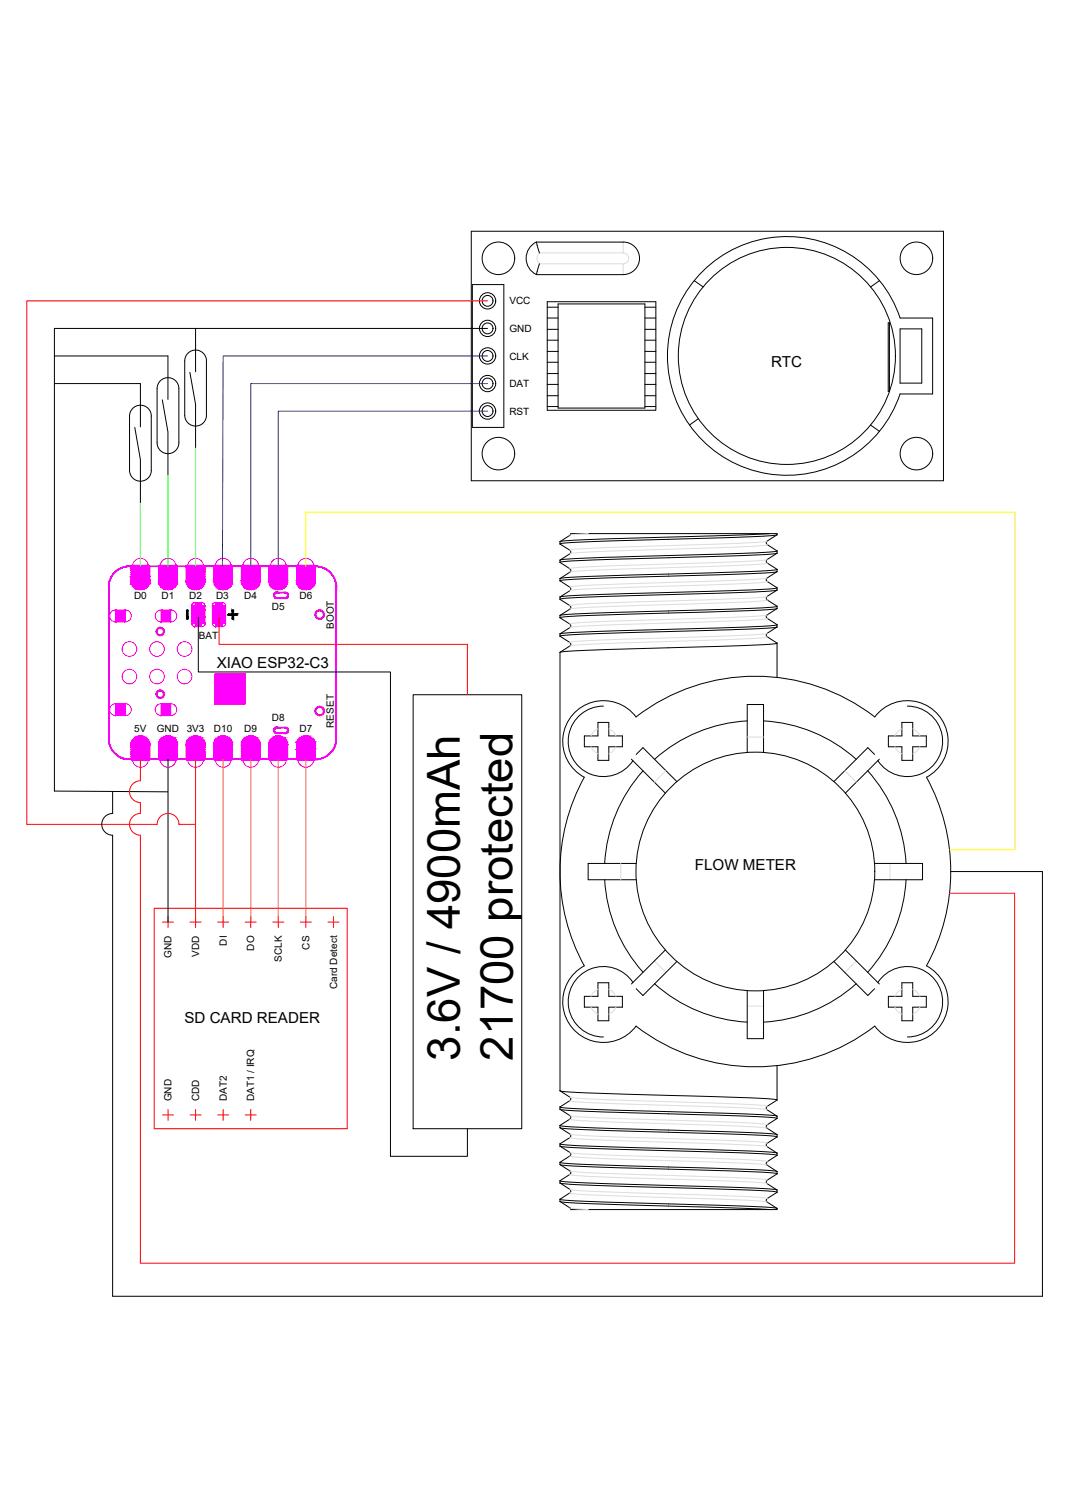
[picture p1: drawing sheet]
<svg xmlns="http://www.w3.org/2000/svg" width="594mm" height="841mm" viewBox="0 0 594 841" stroke-linecap="round" stroke-linejoin="round" font-family="sans-serif">
<defs><g id="words">
<g font-size="25.4">
<text x="256" y="592" transform="rotate(-90 256 592)">3.6V / 4900mAh</text>
<text x="286" y="592" transform="rotate(-90 286 592)">21700 protected</text>
</g>
<g font-size="8.5">
<text x="430" y="205">RTC</text>
<text x="121" y="373">XIAO ESP32-C3</text>
<text x="388" y="485">FLOW METER</text>
<text x="103" y="571">SD CARD READER</text>
</g>
<g font-size="5.6">
<text x="284" y="170">VCC</text>
<text x="284" y="185">GND</text>
<text x="284" y="201">CLK</text>
<text x="284" y="216">DAT</text>
<text x="284" y="231">RST</text>
<text x="75" y="334">D0</text>
<text x="90" y="334">D1</text>
<text x="106" y="334">D2</text>
<text x="121" y="334">D3</text>
<text x="136" y="334">D4</text>
<text x="167" y="334">D6</text>
<text x="152" y="340">D5</text>
<text x="186" y="351" transform="rotate(-90 186 351)">BOOT</text>
<text x="111" y="357">BAT</text>
<text x="152" y="402">D8</text>
<text x="186" y="406" transform="rotate(-90 186 406)">RESET</text>
<text x="75" y="408">5V</text>
<text x="88" y="408">GND</text>
<text x="104" y="408">3V3</text>
<text x="119" y="408">D10</text>
<text x="136" y="408">D9</text>
<text x="167" y="408">D7</text>
<text x="126" y="528" transform="rotate(-90 126 528)">DI</text>
<text x="111" y="534" transform="rotate(-90 111 534)">VDD</text>
<text x="142" y="531" transform="rotate(-90 142 531)">DO</text>
<text x="173" y="530" transform="rotate(-90 173 530)">CS</text>
<text x="96" y="535" transform="rotate(-90 96 535)">GND</text>
<text x="157" y="537" transform="rotate(-90 157 537)">SCLK</text>
<text x="188" y="552" transform="rotate(-90 188 552)">Card Detect</text>
<text x="96" y="615" transform="rotate(-90 96 615)">GND</text>
<text x="111" y="615" transform="rotate(-90 111 615)">CDD</text>
<text x="126" y="615" transform="rotate(-90 126 615)">DAT2</text>
<text x="142" y="615" transform="rotate(-90 142 615)">DAT1 / IRQ</text>
</g>
</g></defs>
<!-- layer: XIAOESP32C3_GBO -->
<g fill="none" stroke="#000" stroke-width=".56">
<circle cx="64" cy="319" r=".1"/>
<circle cx="65" cy="319" r=".1"/>
<circle cx="65" cy="318" r=".1"/>
<circle cx="66" cy="318" r=".1"/>
<circle cx="67" cy="317" r=".1"/>
<circle cx="68" cy="317" r=".1"/>
<circle cx="69" cy="317" r=".1"/>
<circle cx="70" cy="316" r=".1"/>
<circle cx="71" cy="316" r=".1"/>
<circle cx="72" cy="316" r=".1"/>
<circle cx="176" cy="316" r=".1"/>
<circle cx="177" cy="316" r=".1"/>
<circle cx="178" cy="316" r=".1"/>
<circle cx="179" cy="317" r=".1"/>
<circle cx="180" cy="317" r=".1"/>
<circle cx="181" cy="317" r=".1"/>
<circle cx="182" cy="317" r=".1"/>
<circle cx="182" cy="318" r=".1"/>
<circle cx="183" cy="318" r=".1"/>
<circle cx="184" cy="319" r=".1"/>
<circle cx="61" cy="327" r=".1"/>
<circle cx="61" cy="328" r=".1"/>
<circle cx="61" cy="326" r=".1"/>
<circle cx="61" cy="325" r=".1"/>
<circle cx="61" cy="324" r=".1"/>
<circle cx="62" cy="323" r=".1"/>
<circle cx="62" cy="322" r=".1"/>
<circle cx="63" cy="321" r=".1"/>
<circle cx="63" cy="320" r=".1"/>
<circle cx="153" cy="332" r=".1"/>
<circle cx="153" cy="333" r=".1"/>
<circle cx="153" cy="331" r=".1"/>
<circle cx="154" cy="331" r=".1"/>
<circle cx="154" cy="334" r=".1"/>
<circle cx="159" cy="331" r=".1"/>
<circle cx="159" cy="334" r=".1"/>
<circle cx="160" cy="334" r=".1"/>
<circle cx="160" cy="331" r=".1"/>
<circle cx="160" cy="333" r=".1"/>
<circle cx="161" cy="333" r=".1"/>
<circle cx="161" cy="332" r=".1"/>
<circle cx="185" cy="320" r=".1"/>
<circle cx="185" cy="321" r=".1"/>
<circle cx="186" cy="321" r=".1"/>
<circle cx="186" cy="322" r=".1"/>
<circle cx="186" cy="323" r=".1"/>
<circle cx="187" cy="324" r=".1"/>
<circle cx="187" cy="325" r=".1"/>
<circle cx="187" cy="326" r=".1"/>
<circle cx="188" cy="327" r=".1"/>
<circle cx="188" cy="328" r=".1"/>
<circle cx="89" cy="352" r="1.8"/>
<circle cx="104" cy="341" r=".4"/>
<circle cx="104" cy="345" r=".4"/>
<circle cx="128" cy="343" r=".4"/>
<circle cx="130" cy="343" r=".4"/>
<circle cx="130" cy="341" r=".4"/>
<circle cx="130" cy="345" r=".4"/>
<circle cx="132" cy="343" r=".4"/>
<circle cx="178" cy="343" r="2.1"/>
<circle cx="89" cy="387" r="1.8"/>
<circle cx="178" cy="397" r="2.1"/>
<circle cx="61" cy="413" r=".1"/>
<circle cx="61" cy="412" r=".1"/>
<circle cx="61" cy="414" r=".1"/>
<circle cx="61" cy="415" r=".1"/>
<circle cx="61" cy="416" r=".1"/>
<circle cx="62" cy="417" r=".1"/>
<circle cx="62" cy="418" r=".1"/>
<circle cx="63" cy="418" r=".1"/>
<circle cx="63" cy="419" r=".1"/>
<circle cx="63" cy="420" r=".1"/>
<circle cx="153" cy="408" r=".1"/>
<circle cx="153" cy="407" r=".1"/>
<circle cx="153" cy="409" r=".1"/>
<circle cx="154" cy="406" r=".1"/>
<circle cx="154" cy="409" r=".1"/>
<circle cx="159" cy="409" r=".1"/>
<circle cx="159" cy="406" r=".1"/>
<circle cx="160" cy="406" r=".1"/>
<circle cx="160" cy="409" r=".1"/>
<circle cx="160" cy="407" r=".1"/>
<circle cx="160" cy="408" r=".1"/>
<circle cx="161" cy="408" r=".1"/>
<circle cx="161" cy="407" r=".1"/>
<circle cx="185" cy="420" r=".1"/>
<circle cx="185" cy="419" r=".1"/>
<circle cx="186" cy="418" r=".1"/>
<circle cx="186" cy="417" r=".1"/>
<circle cx="187" cy="416" r=".1"/>
<circle cx="187" cy="415" r=".1"/>
<circle cx="187" cy="414" r=".1"/>
<circle cx="188" cy="413" r=".1"/>
<circle cx="188" cy="412" r=".1"/>
<circle cx="64" cy="420" r=".1"/>
<circle cx="65" cy="421" r=".1"/>
<circle cx="66" cy="422" r=".1"/>
<circle cx="67" cy="422" r=".1"/>
<circle cx="67" cy="423" r=".1"/>
<circle cx="68" cy="423" r=".1"/>
<circle cx="69" cy="423" r=".1"/>
<circle cx="70" cy="423" r=".1"/>
<circle cx="71" cy="424" r=".1"/>
<circle cx="72" cy="424" r=".1"/>
<circle cx="176" cy="424" r=".1"/>
<circle cx="177" cy="424" r=".1"/>
<circle cx="178" cy="424" r=".1"/>
<circle cx="178" cy="423" r=".1"/>
<circle cx="179" cy="423" r=".1"/>
<circle cx="180" cy="423" r=".1"/>
<circle cx="181" cy="423" r=".1"/>
<circle cx="182" cy="422" r=".1"/>
<circle cx="183" cy="421" r=".1"/>
<circle cx="184" cy="421" r=".1"/>
<circle cx="184" cy="420" r=".1"/>
</g>
<g fill="#000" stroke="#000" stroke-width=".56">
<path d="M67 318v-1zM184 319v1zM181 422h1z"/>
<path d="M64 319h1zM65 319l-1 1z"/>
<path d="M65 319v-1zM65 318v1z"/>
<path d="M65 318h1zM65 318h1z"/>
<path d="M66 318l1-1zM66 318l1-1z"/>
<path d="M67 317h1zM67 317h1z"/>
<path d="M68 317l1-1zM68 317l1-1z"/>
<path d="M69 316h1zM69 317l1-1z"/>
<path d="M70 316h1zM70 316h1z"/>
<path d="M71 316h1zM71 316h1z"/>
<path d="M72 316h104zM72 316h104z"/>
<path d="M176 316h1zM176 316h1z"/>
<path d="M177 316h1zM177 316h1z"/>
<path d="M178 316h1zM178 316h1z"/>
<path d="M179 316l1 1zM179 317h1z"/>
<path d="M180 317h1zM180 317h1z"/>
<path d="M181 317h1zM181 317h1z"/>
<path d="M182 317v1zM181 318h1z"/>
<path d="M182 318h1zM182 318h1z"/>
<path d="M183 318l1 1zM183 318l1 1z"/>
<path d="M184 319l1 1zM184 320h1z"/>
<path d="M61 327v1zM61 327v1z"/>
<path d="M61 326v1zM61 326v1z"/>
<path d="M61 325v1zM61 325v1z"/>
<path d="M61 324v1zM61 324v1z"/>
<path d="M62 323l-1 1zM62 323l-1 1z"/>
<path d="M62 322v1zM62 322v1z"/>
<path d="M62 321v1zM62 321v1z"/>
<path d="M63 320v1zM63 320v1z"/>
<path d="M64 319l-1 1zM64 319l-1 1z"/>
<path d="M154 331h5zM154 331h5z"/>
<path d="M154 334h5zM154 334h5z"/>
<path d="M185 320v1zM185 320v1z"/>
<path d="M185 321h1zM185 321h1z"/>
<path d="M186 321v1zM186 321v1z"/>
<path d="M186 322l1 1zM186 322v1z"/>
<path d="M186 323l1 1zM186 323l1 1z"/>
<path d="M187 324v1zM187 324v1z"/>
<path d="M187 325v1zM187 325v1z"/>
<path d="M187 326l1 1zM187 326v1z"/>
<path d="M187 327l1 1zM187 327l1 1z"/>
<path d="M187 328l1 84zM187 328l1 84z"/>
<path d="M104 341v4h1zM104 341h1v4z"/>
<path d="M128 343h2zM128 343h2z"/>
<path d="M129 341v2h1zM129 341h1v2z"/>
<path d="M130 343h2zM130 343h2z"/>
<path d="M129 343l1 2v-2zM129 343l1 2h-1z"/>
<path d="M61 412v1zM61 412v1z"/>
<path d="M61 328v84zM61 328v84z"/>
<path d="M61 413v1zM61 413v1z"/>
<path d="M61 414v1zM61 414v1z"/>
<path d="M61 415v1zM61 415v1z"/>
<path d="M61 416l1 1zM61 416l1 1z"/>
<path d="M62 417v1zM62 417v1z"/>
<path d="M62 418h1zM62 418h1z"/>
<path d="M62 418l1 1zM62 418l1 1z"/>
<path d="M63 419v1zM63 419v1z"/>
<path d="M154 406h5zM154 406h5z"/>
<path d="M154 409h5zM154 409h5z"/>
<path d="M185 420h-1zM185 420h-1z"/>
<path d="M185 419v1zM185 419v1z"/>
<path d="M186 418l-1 1zM186 418l-1 1z"/>
<path d="M186 417v1zM186 417v1z"/>
<path d="M187 416v1zM187 416v1z"/>
<path d="M187 415v1zM187 415v1z"/>
<path d="M187 414v1zM187 414v1z"/>
<path d="M187 413v1zM187 413v1z"/>
<path d="M187 412l1 1zM187 412l1 1z"/>
<path d="M63 420h1zM63 420h1z"/>
<path d="M64 420l1 1zM64 420l1 1z"/>
<path d="M65 421l1 1zM65 421l1 1z"/>
<path d="M66 422h1zM66 422h1z"/>
<path d="M67 422v1zM67 422v1z"/>
<path d="M67 423h1zM67 423h1z"/>
<path d="M68 423h1zM68 423h1z"/>
<path d="M69 423h1zM69 423h1z"/>
<path d="M70 424h1zM70 423l1 1z"/>
<path d="M71 424h1zM71 424h1z"/>
<path d="M72 424h104zM72 424h104z"/>
<path d="M176 424h1zM176 424h1z"/>
<path d="M177 424h1zM177 424h1z"/>
<path d="M178 424v-1zM178 424v-1z"/>
<path d="M178 424l1-1zM178 423h1z"/>
<path d="M179 423h1zM179 423h1z"/>
<path d="M180 423h1zM180 423h1z"/>
<path d="M181 423l1-1zM181 423v-1z"/>
<path d="M183 421l-1 1zM182 422l1-1z"/>
<path d="M184 421h-1zM183 421h1z"/>
<path d="M184 420v1zM184 421v-1z"/>
</g>
<!-- layer: XIAOESP32C3_GBS -->
<g fill="#f0f" stroke="#f0f" stroke-width=".56">
<path d="M67 318v-1z"/>
<path d="M184 319v1z"/>
<path d="M181 422h1z"/>
<path d="M120 376h17l-17 17zM120 393h17v-17z"/>
<path d="M76 329l7-3-3 3zM73 326l3 3 7-3zM73 326l10-4v4zM73 322v4l10-4zM73 322l7-3 3 3zM73 322l7-3h-4z"/>
<path d="M168 421l8-3-3 3zM165 418l3 3 8-3zM165 418l11-4v4zM165 414v4l11-4zM165 414l8-3 3 3zM165 414l8-3h-5z"/>
<path d="M72 424h104zM72 424h104z"/>
<path d="M71 424h1zM71 424h1z"/>
<path d="M70 424h1zM70 423l1 1z"/>
<path d="M69 423h1zM69 423h1z"/>
<path d="M68 423h1zM68 423h1z"/>
<path d="M67 423h1zM67 423h1z"/>
<path d="M67 422v1zM67 422v1z"/>
<path d="M66 422h1zM66 422h1z"/>
<path d="M65 421l1 1zM65 421l1 1z"/>
<path d="M64 420l1 1zM64 420l1 1z"/>
<path d="M63 420h1zM63 420h1z"/>
<path d="M63 419v1zM63 419v1z"/>
<path d="M62 418l1 1zM62 418l1 1z"/>
<path d="M62 418h1zM62 418h1z"/>
<path d="M62 417v1zM62 417v1z"/>
<path d="M61 416l1 1zM61 416l1 1z"/>
<path d="M61 415v1zM61 415v1z"/>
<path d="M61 414v1zM61 414v1z"/>
<path d="M61 413v1zM61 413v1z"/>
<path d="M61 412v1zM61 412v1z"/>
<path d="M61 328v84zM61 328v84z"/>
<path d="M61 327v1zM61 327v1z"/>
<path d="M61 326v1zM61 326v1z"/>
<path d="M61 325v1zM61 325v1z"/>
<path d="M61 324v1zM61 324v1z"/>
<path d="M62 323l-1 1zM62 323l-1 1z"/>
<path d="M62 322v1zM62 322v1z"/>
<path d="M62 321v1zM62 321v1z"/>
<path d="M63 320v1zM63 320v1z"/>
<path d="M64 319l-1 1zM64 319l-1 1z"/>
<path d="M64 319h1zM65 319l-1 1z"/>
<path d="M65 319v-1zM65 318v1z"/>
<path d="M65 318h1zM65 318h1z"/>
<path d="M66 318l1-1zM66 318l1-1z"/>
<path d="M67 317h1zM67 317h1z"/>
<path d="M68 317l1-1zM68 317l1-1z"/>
<path d="M69 316h1zM69 317l1-1z"/>
<path d="M70 316h1zM70 316h1z"/>
<path d="M71 316h1zM71 316h1z"/>
<path d="M72 316h104zM72 316h104z"/>
<path d="M176 316h1zM176 316h1z"/>
<path d="M177 316h1zM177 316h1z"/>
<path d="M178 316h1zM178 316h1z"/>
<path d="M179 316l1 1zM179 317h1z"/>
<path d="M180 317h1zM180 317h1z"/>
<path d="M181 317h1zM181 317h1z"/>
<path d="M182 317v1zM181 318h1z"/>
<path d="M182 318h1zM182 318h1z"/>
<path d="M183 318l1 1zM183 318l1 1z"/>
<path d="M184 319l1 1zM184 320h1z"/>
<path d="M185 320v1zM185 320v1z"/>
<path d="M185 321h1zM185 321h1z"/>
<path d="M186 321v1zM186 321v1z"/>
<path d="M186 322l1 1zM186 322v1z"/>
<path d="M186 323l1 1zM186 323l1 1z"/>
<path d="M187 324v1zM187 324v1z"/>
<path d="M187 325v1zM187 325v1z"/>
<path d="M187 326l1 1zM187 326v1z"/>
<path d="M187 327l1 1zM187 327l1 1z"/>
<path d="M187 328l1 84zM187 328l1 84z"/>
<path d="M187 412l1 1zM187 412l1 1z"/>
<path d="M187 413v1zM187 413v1z"/>
<path d="M187 414v1zM187 414v1z"/>
<path d="M187 415v1zM187 415v1z"/>
<path d="M187 416v1zM187 416v1z"/>
<path d="M186 417v1zM186 417v1z"/>
<path d="M186 418l-1 1zM186 418l-1 1z"/>
<path d="M185 419v1zM185 419v1z"/>
<path d="M185 420h-1zM185 420h-1z"/>
<path d="M184 420v1zM184 421v-1z"/>
<path d="M184 421h-1zM183 421h1z"/>
<path d="M183 421l-1 1zM182 422l1-1z"/>
<path d="M181 423l1-1zM181 423v-1z"/>
<path d="M180 423h1zM180 423h1z"/>
<path d="M179 423h1zM179 423h1z"/>
<path d="M178 424l1-1zM178 423h1z"/>
<path d="M178 424v-1zM178 424v-1z"/>
<path d="M177 424h1zM177 424h1z"/>
<path d="M176 424h1zM176 424h1z"/>
<path d="M154 409h5zM154 409h5z"/>
<path d="M154 406h5zM154 406h5z"/>
<path d="M154 334h5zM154 334h5z"/>
<path d="M154 331h5zM154 331h5z"/>
<path d="M90 393v6l5-6zM95 393v6h-5z"/>
<path d="M70 393l-6 6h6zM64 393h6l-6 6z"/>
<path d="M64 340v7l6-7zM70 340v7h-6z"/>
<path d="M90 340v7l5-7zM95 340v7h-5z"/>
<path d="M107 338v10h4zM107 338h4v10z"/>
<path d="M109 346v4l3-4zM112 346v4h-3z"/>
<path d="M111 338v10h3zM111 338h3v10z"/>
<path d="M109 340h3v-4zM109 336h3l-3 4z"/>
<path d="M109 342v4l3-4zM112 342v4h-3z"/>
<path d="M112 339l-3 3h3zM109 339h3l-3 3z"/>
<path d="M118 338l4 10v-10zM118 338l4 10h-4z"/>
<path d="M120 346v4l4-4zM120 350l4-4v4z"/>
<path d="M122 338v10h4zM122 338h4v10z"/>
<path d="M120 340h4v-4zM120 336h4l-4 4z"/>
<path d="M120 342v4l4-4zM124 342v4h-4z"/>
<path d="M124 339l-4 3h4zM120 339h4l-4 3z"/>
<path d="M166 424h9v-1zM166 423h9l-9 1z"/>
<path d="M165 416v8h2zM165 416h2v8z"/>
<path d="M165 415v1h2zM165 415h2v1z"/>
<path d="M166 414v1h1zM166 414h1v1z"/>
<path d="M166 413v1h1zM166 413l1 1z"/>
<path d="M167 412l-1 1 1 1zM167 412l1 1-1 1z"/>
<path d="M167 412l1 1v-1zM168 412v1z"/>
<path d="M168 412v1v-2zM168 411l1 1-1 1z"/>
<path d="M168 411l1 1v-1zM169 411l1 1h-1z"/>
<path d="M169 411v1l1-1zM170 411v1h-1z"/>
<path d="M170 411v1l1-1zM171 411v1h-1z"/>
<path d="M171 411v1l1-1zM172 411v1h-1z"/>
<path d="M172 411v1l1-1zM172 412l1-1-1 1z"/>
<path d="M173 411l-1 1h2zM172 412h2l-1 1z"/>
<path d="M174 412l-1 1 1-1zM173 413l1-1v1z"/>
<path d="M174 413h1l-1-1zM174 413h1l-1 1z"/>
<path d="M174 414h1v-1zM174 414h1h-1z"/>
<path d="M174 414l2 1v-1zM174 414l2 1h-1z"/>
<path d="M175 415l1 1v-1zM175 415l1 1h-1z"/>
<path d="M175 416l1 8v-8zM175 416l1 8h-1z"/>
<path d="M166 424h9v-1zM166 423h9l-9 1z"/>
<path d="M166 421v2l9-2zM166 423l9-2v2z"/>
<path d="M166 421h9v-1zM166 420h9l-9 1z"/>
<path d="M166 419v1l9-1zM166 420l9-1v1z"/>
<path d="M166 419h9v-1zM166 418h9l-9 1z"/>
<path d="M166 417v1l9-1zM166 418l9-1v1z"/>
<path d="M166 417h9v-2zM166 415h9l-9 2z"/>
<path d="M166 414v1l9-1zM166 415l9-1v1z"/>
<path d="M167 414h8v-1zM167 413h8l-8 1z"/>
<path d="M168 412v1l6-1zM168 413l6-1v1z"/>
<path d="M159 415l1 1v-1zM159 415l1 1h-1z"/>
<path d="M159 416l1 8v-8zM159 416l1 8h-1z"/>
<path d="M151 424h9v-1zM151 423h9l-9 1z"/>
<path d="M150 416v8h1zM150 416h1v8z"/>
<path d="M150 415v1h1zM150 415h1v1z"/>
<path d="M150 414v1h1zM150 414h2l-1 1z"/>
<path d="M151 413l-1 1h1zM151 413l1 1h-1z"/>
<path d="M151 412v1l1 1zM151 412l1 1v1z"/>
<path d="M151 412l1 1v-1zM152 412l1 1h-1z"/>
<path d="M152 412l1 1v-2zM153 411l1 1-1 1z"/>
<path d="M153 411v1l1-1zM154 411v1h-1z"/>
<path d="M154 411v1l1-1zM155 411v1h-1z"/>
<path d="M155 411v1l1-1zM156 411v1h-1z"/>
<path d="M156 411v1l1-1zM157 411l-1 1z"/>
<path d="M157 411l-1 1 1-1zM156 412l1-1v1z"/>
<path d="M158 411l-1 1h1zM157 412h1v1z"/>
<path d="M158 412v1l1-1zM158 413l1-1-1 1z"/>
<path d="M158 413h2l-1-1zM158 413h2l-1 1z"/>
<path d="M159 414h1v-1zM159 414h1h-1z"/>
<path d="M159 414l1 1v-1zM159 414l1 1h-1z"/>
<path d="M151 415h9v-1zM151 414h9l-9 1z"/>
<path d="M151 415v2l9-2zM151 417l9-2v2z"/>
<path d="M151 418h9v-1zM151 417h9l-9 1z"/>
<path d="M151 418v1l9-1zM151 419l9-1v1z"/>
<path d="M151 420h9v-1zM151 419h9l-9 1z"/>
<path d="M151 420v1l9-1zM151 421l9-1v1z"/>
<path d="M151 423h9v-2zM151 421h9l-9 2z"/>
<path d="M151 423v1l9-1zM151 424l9-1v1z"/>
<path d="M135 424h9v-1zM135 423h9l-9 1z"/>
<path d="M135 423v1l9-1zM135 424l9-1v1z"/>
<path d="M144 416v8h1zM144 416h1v8z"/>
<path d="M144 415v1h1zM144 415h1v1z"/>
<path d="M144 414v1h1zM144 414h1v1z"/>
<path d="M143 414h1h1zM143 414l1-1 1 1z"/>
<path d="M143 413v1l1-1zM143 413l1-1v1z"/>
<path d="M142 413h1l1-1zM143 412h1l-2 1z"/>
<path d="M142 412v1l1-1zM142 411l1 1h-1z"/>
<path d="M141 412h1v-1zM141 411h1l-1 1z"/>
<path d="M141 411l-1 1h1zM140 411h1l-1 1z"/>
<path d="M140 411l-1 1h1zM139 411h1l-1 1z"/>
<path d="M139 411v1h1zM139 411v1z"/>
<path d="M138 411v1h1zM138 411v1z"/>
<path d="M138 411l-1 2 1-1zM137 412l1-1-1 2z"/>
<path d="M137 412v1h1zM136 412h1v1z"/>
<path d="M136 412v2l1-1zM136 412v2l-1-1z"/>
<path d="M135 413l1 1h1zM135 413l1 1h-1z"/>
<path d="M135 414l1 1v-1zM135 414l1 1h-1z"/>
<path d="M135 415l1 1v-1zM135 415l1 1h-1z"/>
<path d="M135 416l1 8v-8zM135 416l1 8h-1z"/>
<path d="M135 421v2l9-2zM135 423l9-2v2z"/>
<path d="M135 421h9v-1zM135 420h9l-9 1z"/>
<path d="M135 419v1l9-1zM135 420l9-1v1z"/>
<path d="M135 419h9v-1zM135 418h9l-9 1z"/>
<path d="M135 417v1l9-1zM135 418l9-1v1z"/>
<path d="M135 417h9v-2zM135 415h9l-9 2z"/>
<path d="M135 414v1l9-1zM135 415l9-1v1z"/>
<path d="M136 414h8v-1zM136 413h8l-8 1z"/>
<path d="M137 412v1l6-1zM137 413l6-1v1z"/>
<path d="M151 413v1l8-1zM151 414l8-1v1z"/>
<path d="M152 413h6v-1zM152 412h6l-6 1z"/>
<path d="M128 415l2 1v-1zM128 415l2 1h-2z"/>
<path d="M128 416l2 8v-8zM128 416l2 8h-2z"/>
<path d="M120 424h9v-1zM120 423h9l-9 1z"/>
<path d="M119 416v8h1zM119 416h1v8z"/>
<path d="M119 415v1h1zM119 415h2l-1 1z"/>
<path d="M120 414l-1 1h2zM120 414h1v1z"/>
<path d="M120 413v1h1zM120 413l1 1z"/>
<path d="M121 412l-1 1 1 1zM121 412l1 1-1 1z"/>
<path d="M121 412v1v-1zM121 412l1 1h-1z"/>
<path d="M121 412l1 1v-2zM122 411l1 1-1 1z"/>
<path d="M122 411l1 1v-1zM123 411v1z"/>
<path d="M123 411v1l1-1zM124 411v1h-1z"/>
<path d="M124 411v1l1-1zM125 411v1h-1z"/>
<path d="M125 411v1l1-1zM126 411v1h-1z"/>
<path d="M126 411v1l1-1zM126 412l1-1-1 1z"/>
<path d="M127 411l-1 1h2zM126 412h2l-1 1z"/>
<path d="M128 412l-1 1 1-1zM127 413l1-1-1 1z"/>
<path d="M127 413h2l-1-1zM127 413h2l-1 1z"/>
<path d="M128 414h1v-1zM128 414h1h-1z"/>
<path d="M128 414l2 1-1-1zM128 414l2 1h-2z"/>
<path d="M120 415h9v-1zM120 414h9l-9 1z"/>
<path d="M120 415v2l9-2zM120 417l9-2v2z"/>
<path d="M120 418h9v-1zM120 417h9l-9 1z"/>
<path d="M120 418v1l9-1zM120 419l9-1v1z"/>
<path d="M120 420h9v-1zM120 419h9l-9 1z"/>
<path d="M120 420v1l9-1zM120 421l9-1v1z"/>
<path d="M120 423h9v-2zM120 421h9l-9 2z"/>
<path d="M120 423v1l9-1zM120 424l9-1v1z"/>
<path d="M104 424h10v-1zM104 423h10l-10 1z"/>
<path d="M104 423v1l10-1zM104 424l10-1v1z"/>
<path d="M113 416v8h1zM113 416h1v8z"/>
<path d="M113 415v1h1zM113 415h1v1z"/>
<path d="M113 414v1h1zM113 414h1v1z"/>
<path d="M112 414h1h1zM112 414l2-1v1z"/>
<path d="M112 413l1 1v-1zM112 413l1-1v1z"/>
<path d="M111 413h1l1-1zM112 412h1l-2 1z"/>
<path d="M111 412l1 1v-1zM111 411l1 1h-1z"/>
<path d="M110 412h1v-1zM110 411h1l-1 1z"/>
<path d="M110 411l-1 1h1zM110 411l-1 1z"/>
<path d="M109 411v1zM109 411v1z"/>
<path d="M109 411l-1 1h1zM108 411h1l-1 1z"/>
<path d="M108 411l-1 1h1zM107 411h1l-1 1z"/>
<path d="M107 411v2v-1zM106 412l1-1v2z"/>
<path d="M106 412v1h1zM105 412h1v1z"/>
<path d="M105 412l1 2v-1zM105 412l1 2-1-1z"/>
<path d="M105 413v1h1zM105 413v1h-1z"/>
<path d="M104 414l1 1v-1zM104 414l1 1h-1z"/>
<path d="M104 415l1 1v-1zM104 415l1 1h-1z"/>
<path d="M104 416l1 8v-8zM104 416l1 8h-1z"/>
<path d="M104 421v2l10-2zM104 423l10-2v2z"/>
<path d="M104 421h10v-1zM104 420h10l-10 1z"/>
<path d="M104 419v1l10-1zM104 420l10-1v1z"/>
<path d="M104 419h10v-1zM104 418h10l-10 1z"/>
<path d="M104 417v1l10-1zM104 418l10-1v1z"/>
<path d="M104 417h10v-2zM104 415h10l-10 2z"/>
<path d="M105 414v1l9-1zM105 415l9-1v1z"/>
<path d="M105 414h8v-1zM105 413h8l-8 1z"/>
<path d="M106 412v1l6-1zM106 413l6-1v1z"/>
<path d="M120 413v1l9-1zM120 414l9-1v1z"/>
<path d="M121 413h7v-1zM121 412h7l-7 1z"/>
<path d="M98 415l1 1v-1zM98 415l1 1h-1z"/>
<path d="M98 416l1 8v-8zM98 416l1 8h-1z"/>
<path d="M89 424h9v-1zM89 423h9l-9 1z"/>
<path d="M88 416v8h2zM88 416h2v8z"/>
<path d="M89 415l-1 1h2zM89 415h1v1z"/>
<path d="M89 414v1h1zM89 414h1v1z"/>
<path d="M89 413v1h1zM89 413l1 1z"/>
<path d="M90 412l-1 1 1 1zM90 412l1 1-1 1z"/>
<path d="M90 412l1 1v-1zM91 412v1z"/>
<path d="M91 412v1v-2zM91 411l1 1-1 1z"/>
<path d="M92 411v1v-1zM92 411l1 1h-1z"/>
<path d="M92 411l1 1v-1zM93 411v1z"/>
<path d="M93 411v1l1-1zM94 411v1h-1z"/>
<path d="M94 411v1l1-1zM95 411v1h-1z"/>
<path d="M95 411v1l1-1zM95 412l1-1v1z"/>
<path d="M96 411l-1 1h2zM95 412h2l-1 1z"/>
<path d="M97 412l-1 1 1-1zM96 413l1-1v1z"/>
<path d="M97 413h1v-1zM97 413h1l-1 1z"/>
<path d="M97 414h2l-1-1zM97 414h2h-2z"/>
<path d="M97 414l2 1v-1zM97 414l2 1h-1z"/>
<path d="M89 415h9v-1zM89 414h9l-9 1z"/>
<path d="M89 415v2l9-2zM89 417l9-2v2z"/>
<path d="M89 418h9v-1zM89 417h9l-9 1z"/>
<path d="M89 418v1l9-1zM89 419l9-1v1z"/>
<path d="M89 420h9v-1zM89 419h9l-9 1z"/>
<path d="M89 420v1l9-1zM89 421l9-1v1z"/>
<path d="M89 423h9v-2zM89 421h9l-9 2z"/>
<path d="M89 423v1l9-1zM89 424l9-1v1z"/>
<path d="M74 424h9v-1zM74 423h9l-9 1z"/>
<path d="M74 423v1l9-1zM74 424l9-1v1z"/>
<path d="M82 416v8h2zM82 416h2v8z"/>
<path d="M82 415v1h2zM82 415h1l1 1z"/>
<path d="M82 414v1h1zM82 414h1v1z"/>
<path d="M82 414h1zM82 414l1-1v1z"/>
<path d="M81 413l1 1 1-1zM81 413l1-1 1 1z"/>
<path d="M81 413l1-1zM81 412h1l-1 1z"/>
<path d="M80 412l1 1v-1zM81 411v1h-1z"/>
<path d="M79 412h1l1-1zM80 411h1l-2 1z"/>
<path d="M80 411l-1 1h1zM79 411h1l-1 1z"/>
<path d="M79 411l-1 1h1zM78 411h1l-1 1z"/>
<path d="M78 411l-1 1h1zM77 411h1l-1 1z"/>
<path d="M77 411l-1 1h1zM76 411h1l-1 1z"/>
<path d="M76 411v2l1-1zM75 412l1-1v2z"/>
<path d="M75 412v1h1zM75 412v1z"/>
<path d="M74 412l1 2v-1zM74 412l1 2-1-1z"/>
<path d="M74 413l1 1zM74 413l1 1h-2z"/>
<path d="M73 414l1 1 1-1zM73 414l1 1h-1z"/>
<path d="M73 415l1 1v-1zM73 415l1 1h-1z"/>
<path d="M73 416l1 8v-8zM73 416l1 8h-1z"/>
<path d="M74 421v2l9-2zM74 423l9-2v2z"/>
<path d="M74 421h9v-1zM74 420h9l-9 1z"/>
<path d="M74 419v1l9-1zM74 420l9-1v1z"/>
<path d="M74 419h9v-1zM74 418h9l-9 1z"/>
<path d="M74 417v1l9-1zM74 418l9-1v1z"/>
<path d="M74 417h9v-2zM74 415h9l-9 2z"/>
<path d="M74 414v1l9-1zM74 415l9-1v1z"/>
<path d="M74 414h8v-1zM74 413h8l-8 1z"/>
<path d="M75 412v1l6-1zM75 413l6-1v1z"/>
<path d="M90 413v1l8-1zM90 414l8-1v1z"/>
<path d="M91 413h6v-1zM91 412h6l-6 1z"/>
<path d="M93 328l-1 1h1zM93 328l-1 1z"/>
<path d="M92 329l1-1zM92 327l1 1-1 1z"/>
<path d="M91 328v1l1-1zM91 327l1 1h-1z"/>
<path d="M90 328h1v-1zM91 327l-1 1z"/>
<path d="M89 327l1 1 1-1zM89 327l1-1 1 1z"/>
<path d="M89 326v1l1-1zM89 326l1-1v1z"/>
<path d="M89 325v1h1zM89 325h1v1z"/>
<path d="M88 324l1 1h1zM88 324h2v1z"/>
<path d="M88 316v8h2zM88 316h2v8z"/>
<path d="M89 315v2l9-2zM89 317l9-2v2z"/>
<path d="M98 316l1 8v-8zM98 316l1 8h-1z"/>
<path d="M98 324l1 1v-1zM98 324l1 1h-1z"/>
<path d="M98 325l1 1v-1zM98 325l1 1h-2z"/>
<path d="M97 325l1 2 1-1zM97 325l1 2-1-1z"/>
<path d="M97 326l1 2v-1zM97 326l1 2-1-1z"/>
<path d="M97 327v1zM96 327h1v1z"/>
<path d="M96 327v2l1-1zM95 328l1-1v2z"/>
<path d="M96 327l-1 2h1zM95 328l1-1-1 2z"/>
<path d="M95 328l-1 1h1zM94 328h1l-1 1z"/>
<path d="M94 328l-1 1h1zM93 328h1l-1 1z"/>
<path d="M91 327v1l5-1zM91 328l5-1v1z"/>
<path d="M90 327h7v-1zM90 326h7l-7 1z"/>
<path d="M89 325v1l9-1zM89 326l9-1v1z"/>
<path d="M89 325h9v-1zM89 324h9l-9 1z"/>
<path d="M89 322v2l9-2zM89 324l9-2v2z"/>
<path d="M89 322h9v-1zM89 321h9l-9 1z"/>
<path d="M89 320v1l9-1zM89 321l9-1v1z"/>
<path d="M89 320h9v-1zM89 319h9l-9 1z"/>
<path d="M89 318v1l9-1zM89 319l9-1v1z"/>
<path d="M89 318h9v-2zM89 316h9l-9 2z"/>
<path d="M74 318h9v-2zM74 316h9l-9 2z"/>
<path d="M74 315v2l9-2zM74 317l9-2v2z"/>
<path d="M82 316l2 8v-8zM82 316l2 8h-2z"/>
<path d="M82 324l1 1 1-1zM82 324l1 1h-1z"/>
<path d="M82 325l1 1v-1zM82 325l1 1h-1z"/>
<path d="M82 325l1 2v-1zM82 325l1 2-1-1z"/>
<path d="M82 326v2l1-1zM82 326v2l-1-1z"/>
<path d="M81 327v1h1zM81 327v1z"/>
<path d="M81 327v2v-1zM80 328l1-1v2z"/>
<path d="M80 327v2h1zM79 328l1-1v2z"/>
<path d="M79 328v1h1zM79 328v1z"/>
<path d="M79 328l-1 1h1zM78 328h1l-1 1z"/>
<path d="M78 328l-1 1h1zM77 328h1l-1 1z"/>
<path d="M76 329h1v-1zM76 327l1 1-1 1z"/>
<path d="M75 328l1 1 1-1zM76 327l1 1h-2z"/>
<path d="M75 328l1-1zM75 327h1l-1 1z"/>
<path d="M74 327l1 1v-1zM74 327l1-1v1z"/>
<path d="M73 326l1 1 1-1zM73 326l2-1v1z"/>
<path d="M73 325v1h2zM73 325h1l1 1z"/>
<path d="M73 324v1h1zM73 324h1v1z"/>
<path d="M73 316v8h1zM73 316h1v8z"/>
<path d="M74 318v1l9-1zM74 319l9-1v1z"/>
<path d="M74 320h9v-1zM74 319h9l-9 1z"/>
<path d="M74 320v1l9-1zM74 321l9-1v1z"/>
<path d="M74 322h9v-1zM74 321h9l-9 1z"/>
<path d="M74 322v2l9-2zM74 324l9-2v2z"/>
<path d="M74 325h9v-1zM74 324h9l-9 1z"/>
<path d="M74 325v1l9-1zM74 326l9-1v1z"/>
<path d="M75 327h7v-1zM75 326h7l-7 1z"/>
<path d="M76 327v1l5-1zM76 328l5-1v1z"/>
<path d="M104 325l1 1v-1zM104 325l1 1h-1z"/>
<path d="M104 326h2l-1-1zM104 326h2l-1 1z"/>
<path d="M105 327h1v-1zM105 327h1l-1 1z"/>
<path d="M106 327l-1 1 2-1zM105 328l2-1-1 1z"/>
<path d="M107 327l-1 1h1zM106 328h1v1z"/>
<path d="M107 327v2l1-1zM107 329l1-1v1z"/>
<path d="M108 328v1l1-1zM109 328v1h-1z"/>
<path d="M109 328v1v-1zM109 328v1z"/>
<path d="M109 328l1 1v-1zM110 328v1z"/>
<path d="M110 328v1l1-2zM111 327v2h-1z"/>
<path d="M111 328v1l1-2zM112 327v1l-1 1z"/>
<path d="M111 327l1 1v-1zM112 327l1 1h-1z"/>
<path d="M113 326l-1 1 1 1zM113 326v1v1z"/>
<path d="M113 325l-1 1 2 1zM113 325l1 1v1z"/>
<path d="M113 325v1h1zM113 325h1v1z"/>
<path d="M113 324v1h1zM113 324h1v1z"/>
<path d="M113 316v8h1zM113 316h1v8z"/>
<path d="M104 317h10v-2zM104 315h10l-10 2z"/>
<path d="M104 316l1 8v-8zM104 316l1 8h-1z"/>
<path d="M104 324l1 1v-1zM104 324l1 1h-1z"/>
<path d="M105 325v1l8-1zM105 326l8-1v1z"/>
<path d="M104 325h10v-1zM104 324h10l-10 1z"/>
<path d="M104 322v2l10-2zM104 324l10-2v2z"/>
<path d="M104 322h10v-1zM104 321h10l-10 1z"/>
<path d="M104 320v1l10-1zM104 321l10-1v1z"/>
<path d="M104 320h10v-1zM104 319h10l-10 1z"/>
<path d="M104 318v1l10-1zM104 319l10-1v1z"/>
<path d="M104 318h10v-2zM104 316h10l-10 2z"/>
<path d="M120 316v2l9-2zM120 318l9-2v2z"/>
<path d="M120 317h9v-2zM120 315h9l-9 2z"/>
<path d="M119 316l1 8v-8zM119 316l1 8h-1z"/>
<path d="M119 324l2 1-1-1zM119 324l2 1h-2z"/>
<path d="M119 325l2 1v-1zM119 325l2 1h-1z"/>
<path d="M120 326h1v-1zM120 326h1l-1 1z"/>
<path d="M120 327h2l-1-1zM120 327h2l-1 1z"/>
<path d="M121 327v1l1-1zM121 328l1-1-1 1z"/>
<path d="M122 327l-1 1h2zM121 328h2l-1 1z"/>
<path d="M123 327l-1 2 1-1zM122 329l1-1v1z"/>
<path d="M123 328v1l1-1zM124 328v1h-1z"/>
<path d="M124 328v1l1-1zM125 328v1h-1z"/>
<path d="M125 328v1l1-1zM126 328v1h-1z"/>
<path d="M126 328v1v-2zM126 327l1 2h-1z"/>
<path d="M126 328l1 1v-2zM127 327l1 1-1 1z"/>
<path d="M127 327l1 1-1-1zM127 327l1 1z"/>
<path d="M128 326l-1 1 1 1zM128 326l1 1-1 1z"/>
<path d="M128 325v1l1 1zM128 325l1 1v1z"/>
<path d="M128 325v1h1zM128 325h2l-1 1z"/>
<path d="M128 324v1h2zM128 324h2v1z"/>
<path d="M128 316v8h2zM128 316h2v8z"/>
<path d="M120 319h9v-1zM120 318h9l-9 1z"/>
<path d="M120 319v1l9-1zM120 320l9-1v1z"/>
<path d="M120 321h9v-1zM120 320h9l-9 1z"/>
<path d="M120 321v1l9-1zM120 322l9-1v1z"/>
<path d="M120 324h9v-2zM120 322h9l-9 2z"/>
<path d="M120 324v1l9-1zM120 325l9-1v1z"/>
<path d="M120 326h9v-1zM120 325h9l-9 1z"/>
<path d="M121 326v1l7-1zM121 327l7-1v1z"/>
<path d="M122 328h5v-1zM122 327h5l-5 1z"/>
<path d="M105 327h8v-1zM105 326h8l-8 1z"/>
<path d="M107 327v1l4-1zM107 328l4-1v1z"/>
<path d="M135 325l1 1v-1zM135 325l1 1h-1z"/>
<path d="M135 326h2l-1-1zM135 326h2l-2 1z"/>
<path d="M136 327h1l-1-1zM136 327h1l-1 1z"/>
<path d="M137 327l-1 1 2-1zM136 328l2-1-1 1z"/>
<path d="M137 327v1h1zM137 328h1v1z"/>
<path d="M138 327v2l1-1zM138 329l1-1-1 1z"/>
<path d="M139 328v1l1-1zM140 328l-1 1z"/>
<path d="M139 328v1l1-1zM140 328v1h-1z"/>
<path d="M140 328v1l1-1zM141 328v1h-1z"/>
<path d="M141 328v1l1-2zM142 327v2h-1z"/>
<path d="M142 328v1v-2zM142 327l1 1-1 1z"/>
<path d="M142 327l1 1v-1zM143 327l1 1h-1z"/>
<path d="M143 326v1l1 1zM143 326l1 1v1z"/>
<path d="M144 325l-1 1 1 1zM144 325l1 1-1 1z"/>
<path d="M144 325v1h1zM144 325h1v1z"/>
<path d="M144 324v1h1zM144 324h1v1z"/>
<path d="M144 316v8h1zM144 316h1v8z"/>
<path d="M135 317h9v-2zM135 315h9l-9 2z"/>
<path d="M135 316l1 8v-8zM135 316l1 8h-1z"/>
<path d="M135 324l1 1v-1zM135 324l1 1h-1z"/>
<path d="M135 325v1l9-1zM135 326l9-1v1z"/>
<path d="M135 325h9v-1zM135 324h9l-9 1z"/>
<path d="M135 322v2l9-2zM135 324l9-2v2z"/>
<path d="M135 322h9v-1zM135 321h9l-9 1z"/>
<path d="M135 320v1l9-1zM135 321l9-1v1z"/>
<path d="M135 320h9v-1zM135 319h9l-9 1z"/>
<path d="M135 318v1l9-1zM135 319l9-1v1z"/>
<path d="M135 318h9v-2zM135 316h9l-9 2z"/>
<path d="M151 316v2l9-2zM151 318l9-2v2z"/>
<path d="M151 317h9v-2zM151 315h9l-9 2z"/>
<path d="M150 316l1 8v-8zM150 316l1 8h-1z"/>
<path d="M150 324l1 1v-1zM150 324l1 1h-1z"/>
<path d="M150 325l2 1-1-1zM150 325l2 1h-2z"/>
<path d="M150 326h2l-1-1zM150 326h2l-1 1z"/>
<path d="M151 327h1v-1zM151 327h1l-1 1z"/>
<path d="M152 327l-1 1 2-1zM151 328l2-1-1 1z"/>
<path d="M153 327l-1 1h2zM152 328h2l-1 1z"/>
<path d="M153 327v2l1-1zM153 329l1-1v1z"/>
<path d="M154 328v1l1-1zM155 328v1h-1z"/>
<path d="M155 328v1l1-1zM156 328v1h-1z"/>
<path d="M156 328v1v-1zM156 328l1 1h-1z"/>
<path d="M156 328l1 1v-2zM157 327v2z"/>
<path d="M157 328l1 1v-2zM158 327v1v1z"/>
<path d="M158 327v1v-1zM158 327l1 1h-1z"/>
<path d="M159 326l-1 1 1 1zM159 326l1 1-1 1z"/>
<path d="M159 325v1l1 1zM159 325l1 1v1z"/>
<path d="M159 325v1h1zM159 325h1v1z"/>
<path d="M159 324v1h1zM159 324h1v1z"/>
<path d="M159 316v8h1zM159 316h1v8z"/>
<path d="M151 319h9v-1zM151 318h9l-9 1z"/>
<path d="M151 319v1l9-1zM151 320l9-1v1z"/>
<path d="M151 321h9v-1zM151 320h9l-9 1z"/>
<path d="M151 321v1l9-1zM151 322l9-1v1z"/>
<path d="M151 324h9v-2zM151 322h9l-9 2z"/>
<path d="M151 324v1l9-1zM151 325l9-1v1z"/>
<path d="M151 326h9v-1zM151 325h9l-9 1z"/>
<path d="M151 326v1l8-1zM151 327l8-1v1z"/>
<path d="M153 328h5v-1zM153 327h5l-5 1z"/>
<path d="M166 325l1 1v-1zM166 325l1 1h-1z"/>
<path d="M166 326h1v-1zM166 326h1l-1 1z"/>
<path d="M166 327h2l-1-1zM166 327h2l-1 1z"/>
<path d="M168 327l-1 1 1-1zM167 328l1-1v1z"/>
<path d="M168 327v1h1zM168 328h1l-1 1z"/>
<path d="M169 327l-1 2 2-1zM168 329l2-1-1 1z"/>
<path d="M170 328l-1 1 1-1zM170 328v1h-1z"/>
<path d="M170 328v1l1-1zM171 328v1h-1z"/>
<path d="M171 328v1l1-1zM172 328v1h-1z"/>
<path d="M172 328v1v-2zM172 327l1 2h-1z"/>
<path d="M172 328l1 1v-2zM173 327l1 1-1 1z"/>
<path d="M173 327l1 1v-1zM174 327v1z"/>
<path d="M174 326v1v1zM174 326l1 1-1 1z"/>
<path d="M174 325v1l1 1zM174 325l1 1v1z"/>
<path d="M175 325l-1 1h2zM175 325h1v1z"/>
<path d="M175 324v1h1zM175 324h1v1z"/>
<path d="M175 316v8h1zM175 316h1v8z"/>
<path d="M166 317h9v-2zM166 315h9l-9 2z"/>
<path d="M165 316l2 8v-8zM165 316l2 8h-2z"/>
<path d="M165 324l2 1v-1zM165 324l2 1h-2z"/>
<path d="M166 325v1l9-1zM166 326l9-1v1z"/>
<path d="M166 325h9v-1zM166 324h9l-9 1z"/>
<path d="M166 322v2l9-2zM166 324l9-2v2z"/>
<path d="M166 322h9v-1zM166 321h9l-9 1z"/>
<path d="M166 320v1l9-1zM166 321l9-1v1z"/>
<path d="M166 320h9v-1zM166 319h9l-9 1z"/>
<path d="M166 318v1l9-1zM166 319l9-1v1z"/>
<path d="M166 318h9v-2zM166 316h9l-9 2z"/>
<path d="M167 326v1l7-1zM167 327l7-1v1z"/>
<path d="M168 328h5v-1zM168 327h5l-5 1z"/>
<path d="M136 327h8v-1zM136 326h8l-8 1z"/>
<path d="M137 327v1l5-1zM137 328l5-1v1z"/>
</g>
<g fill="none" stroke="#f0f" stroke-width=".56">
<circle cx="64" cy="319" r=".1"/>
<circle cx="65" cy="319" r=".1"/>
<circle cx="65" cy="318" r=".1"/>
<circle cx="66" cy="318" r=".1"/>
<circle cx="67" cy="317" r=".1"/>
<circle cx="68" cy="317" r=".1"/>
<circle cx="69" cy="317" r=".1"/>
<circle cx="70" cy="316" r=".1"/>
<circle cx="71" cy="316" r=".1"/>
<circle cx="72" cy="316" r=".1"/>
<circle cx="74" cy="319" r=".6"/>
<circle cx="74" cy="318" r=".6"/>
<circle cx="74" cy="316" r=".6"/>
<circle cx="74" cy="317" r=".6"/>
<circle cx="78" cy="316" r="4"/>
<circle cx="83" cy="319" r=".6"/>
<circle cx="83" cy="317" r=".6"/>
<circle cx="83" cy="318" r=".6"/>
<circle cx="83" cy="316" r=".6"/>
<circle cx="89" cy="319" r=".6"/>
<circle cx="89" cy="317" r=".6"/>
<circle cx="89" cy="318" r=".6"/>
<circle cx="89" cy="316" r=".6"/>
<circle cx="94" cy="316" r="4"/>
<circle cx="98" cy="319" r=".6"/>
<circle cx="98" cy="317" r=".6"/>
<circle cx="98" cy="318" r=".6"/>
<circle cx="98" cy="316" r=".6"/>
<circle cx="104" cy="319" r=".6"/>
<circle cx="104" cy="317" r=".6"/>
<circle cx="104" cy="318" r=".6"/>
<circle cx="104" cy="316" r=".6"/>
<circle cx="109" cy="316" r="4"/>
<circle cx="114" cy="318" r=".6"/>
<circle cx="114" cy="319" r=".6"/>
<circle cx="114" cy="317" r=".6"/>
<circle cx="114" cy="316" r=".6"/>
<circle cx="120" cy="317" r=".6"/>
<circle cx="120" cy="319" r=".6"/>
<circle cx="120" cy="318" r=".6"/>
<circle cx="120" cy="316" r=".6"/>
<circle cx="124" cy="316" r="4"/>
<circle cx="129" cy="318" r=".6"/>
<circle cx="129" cy="319" r=".6"/>
<circle cx="129" cy="317" r=".6"/>
<circle cx="129" cy="316" r=".6"/>
<circle cx="135" cy="318" r=".6"/>
<circle cx="135" cy="319" r=".6"/>
<circle cx="135" cy="316" r=".6"/>
<circle cx="135" cy="317" r=".6"/>
<circle cx="140" cy="316" r="4"/>
<circle cx="145" cy="319" r=".6"/>
<circle cx="145" cy="318" r=".6"/>
<circle cx="145" cy="316" r=".6"/>
<circle cx="145" cy="317" r=".6"/>
<circle cx="151" cy="317" r=".6"/>
<circle cx="151" cy="319" r=".6"/>
<circle cx="151" cy="316" r=".6"/>
<circle cx="151" cy="318" r=".6"/>
<circle cx="155" cy="316" r="4"/>
<circle cx="160" cy="317" r=".6"/>
<circle cx="160" cy="319" r=".6"/>
<circle cx="160" cy="318" r=".6"/>
<circle cx="160" cy="316" r=".6"/>
<circle cx="166" cy="319" r=".6"/>
<circle cx="166" cy="317" r=".6"/>
<circle cx="166" cy="318" r=".6"/>
<circle cx="166" cy="316" r=".6"/>
<circle cx="171" cy="316" r="4"/>
<circle cx="175" cy="319" r=".6"/>
<circle cx="175" cy="317" r=".6"/>
<circle cx="175" cy="316" r=".6"/>
<circle cx="175" cy="318" r=".6"/>
<circle cx="176" cy="316" r=".1"/>
<circle cx="177" cy="316" r=".1"/>
<circle cx="178" cy="316" r=".1"/>
<circle cx="179" cy="317" r=".1"/>
<circle cx="180" cy="317" r=".1"/>
<circle cx="181" cy="317" r=".1"/>
<circle cx="182" cy="317" r=".1"/>
<circle cx="182" cy="318" r=".1"/>
<circle cx="183" cy="318" r=".1"/>
<circle cx="184" cy="319" r=".1"/>
<circle cx="61" cy="327" r=".1"/>
<circle cx="61" cy="328" r=".1"/>
<circle cx="61" cy="326" r=".1"/>
<circle cx="61" cy="325" r=".1"/>
<circle cx="61" cy="324" r=".1"/>
<circle cx="62" cy="323" r=".1"/>
<circle cx="62" cy="322" r=".1"/>
<circle cx="63" cy="321" r=".1"/>
<circle cx="63" cy="320" r=".1"/>
<circle cx="74" cy="322" r=".6"/>
<circle cx="74" cy="324" r=".6"/>
<circle cx="74" cy="323" r=".6"/>
<circle cx="74" cy="321" r=".6"/>
<circle cx="74" cy="325" r=".6"/>
<circle cx="74" cy="326" r=".6"/>
<circle cx="75" cy="327" r=".6"/>
<circle cx="76" cy="328" r=".6"/>
<circle cx="77" cy="328" r=".6"/>
<circle cx="78" cy="328" r=".6"/>
<circle cx="79" cy="328" r=".6"/>
<circle cx="80" cy="328" r=".6"/>
<circle cx="81" cy="328" r=".6"/>
<circle cx="82" cy="327" r=".6"/>
<circle cx="82" cy="326" r=".6"/>
<circle cx="83" cy="326" r=".6"/>
<circle cx="83" cy="325" r=".6"/>
<circle cx="83" cy="323" r=".6"/>
<circle cx="83" cy="321" r=".6"/>
<circle cx="83" cy="324" r=".6"/>
<circle cx="83" cy="322" r=".6"/>
<circle cx="89" cy="322" r=".6"/>
<circle cx="89" cy="321" r=".6"/>
<circle cx="89" cy="323" r=".6"/>
<circle cx="89" cy="324" r=".6"/>
<circle cx="89" cy="325" r=".6"/>
<circle cx="89" cy="326" r=".6"/>
<circle cx="90" cy="326" r=".6"/>
<circle cx="90" cy="327" r=".6"/>
<circle cx="91" cy="328" r=".6"/>
<circle cx="92" cy="328" r=".6"/>
<circle cx="93" cy="328" r=".6"/>
<circle cx="94" cy="324" r="5"/>
<circle cx="94" cy="328" r=".6"/>
<circle cx="95" cy="328" r=".6"/>
<circle cx="96" cy="328" r=".6"/>
<circle cx="97" cy="327" r=".6"/>
<circle cx="98" cy="327" r=".6"/>
<circle cx="98" cy="326" r=".6"/>
<circle cx="98" cy="325" r=".6"/>
<circle cx="98" cy="324" r=".6"/>
<circle cx="98" cy="323" r=".6"/>
<circle cx="98" cy="322" r=".6"/>
<circle cx="98" cy="321" r=".6"/>
<circle cx="104" cy="323" r=".6"/>
<circle cx="104" cy="322" r=".6"/>
<circle cx="104" cy="321" r=".6"/>
<circle cx="104" cy="324" r=".6"/>
<circle cx="105" cy="325" r=".6"/>
<circle cx="105" cy="326" r=".6"/>
<circle cx="105" cy="327" r=".6"/>
<circle cx="106" cy="327" r=".6"/>
<circle cx="106" cy="328" r=".6"/>
<circle cx="107" cy="328" r=".6"/>
<circle cx="108" cy="328" r=".6"/>
<circle cx="109" cy="328" r=".6"/>
<circle cx="109" cy="338" r="1.8"/>
<circle cx="109" cy="324" r="5"/>
<circle cx="110" cy="328" r=".6"/>
<circle cx="111" cy="328" r=".6"/>
<circle cx="112" cy="328" r=".6"/>
<circle cx="113" cy="327" r=".6"/>
<circle cx="113" cy="338" r="1.8"/>
<circle cx="113" cy="326" r=".6"/>
<circle cx="114" cy="325" r=".6"/>
<circle cx="114" cy="324" r=".6"/>
<circle cx="114" cy="323" r=".6"/>
<circle cx="114" cy="322" r=".6"/>
<circle cx="114" cy="321" r=".6"/>
<circle cx="120" cy="323" r=".6"/>
<circle cx="120" cy="321" r=".6"/>
<circle cx="120" cy="322" r=".6"/>
<circle cx="120" cy="324" r=".6"/>
<circle cx="120" cy="325" r=".6"/>
<circle cx="120" cy="326" r=".6"/>
<circle cx="120" cy="338" r="1.8"/>
<circle cx="121" cy="326" r=".6"/>
<circle cx="121" cy="327" r=".6"/>
<circle cx="122" cy="328" r=".6"/>
<circle cx="123" cy="328" r=".6"/>
<circle cx="124" cy="338" r="1.8"/>
<circle cx="124" cy="328" r=".6"/>
<circle cx="124" cy="324" r="5"/>
<circle cx="125" cy="328" r=".6"/>
<circle cx="126" cy="328" r=".6"/>
<circle cx="127" cy="328" r=".6"/>
<circle cx="128" cy="327" r=".6"/>
<circle cx="128" cy="326" r=".6"/>
<circle cx="129" cy="326" r=".6"/>
<circle cx="129" cy="325" r=".6"/>
<circle cx="129" cy="324" r=".6"/>
<circle cx="129" cy="323" r=".6"/>
<circle cx="129" cy="322" r=".6"/>
<circle cx="129" cy="321" r=".6"/>
<circle cx="135" cy="322" r=".6"/>
<circle cx="135" cy="321" r=".6"/>
<circle cx="135" cy="323" r=".6"/>
<circle cx="135" cy="324" r=".6"/>
<circle cx="135" cy="325" r=".6"/>
<circle cx="136" cy="326" r=".6"/>
<circle cx="136" cy="327" r=".6"/>
<circle cx="137" cy="327" r=".6"/>
<circle cx="137" cy="328" r=".6"/>
<circle cx="138" cy="328" r=".6"/>
<circle cx="139" cy="328" r=".6"/>
<circle cx="140" cy="328" r=".6"/>
<circle cx="140" cy="324" r="5"/>
<circle cx="141" cy="328" r=".6"/>
<circle cx="142" cy="328" r=".6"/>
<circle cx="143" cy="328" r=".6"/>
<circle cx="143" cy="327" r=".6"/>
<circle cx="144" cy="327" r=".6"/>
<circle cx="144" cy="326" r=".6"/>
<circle cx="144" cy="325" r=".6"/>
<circle cx="145" cy="323" r=".6"/>
<circle cx="145" cy="321" r=".6"/>
<circle cx="145" cy="324" r=".6"/>
<circle cx="145" cy="322" r=".6"/>
<circle cx="151" cy="324" r=".6"/>
<circle cx="151" cy="323" r=".6"/>
<circle cx="151" cy="321" r=".6"/>
<circle cx="151" cy="322" r=".6"/>
<circle cx="151" cy="325" r=".6"/>
<circle cx="151" cy="326" r=".6"/>
<circle cx="151" cy="327" r=".6"/>
<circle cx="152" cy="327" r=".6"/>
<circle cx="153" cy="328" r=".6"/>
<circle cx="153" cy="332" r=".1"/>
<circle cx="153" cy="333" r=".1"/>
<circle cx="153" cy="331" r=".1"/>
<circle cx="154" cy="331" r=".1"/>
<circle cx="154" cy="334" r=".1"/>
<circle cx="154" cy="328" r=".6"/>
<circle cx="155" cy="328" r=".6"/>
<circle cx="155" cy="324" r="5"/>
<circle cx="156" cy="328" r=".6"/>
<circle cx="157" cy="328" r=".6"/>
<circle cx="158" cy="328" r=".6"/>
<circle cx="159" cy="327" r=".6"/>
<circle cx="159" cy="331" r=".1"/>
<circle cx="159" cy="334" r=".1"/>
<circle cx="159" cy="326" r=".6"/>
<circle cx="160" cy="326" r=".6"/>
<circle cx="160" cy="334" r=".1"/>
<circle cx="160" cy="331" r=".1"/>
<circle cx="160" cy="325" r=".6"/>
<circle cx="160" cy="321" r=".6"/>
<circle cx="160" cy="323" r=".6"/>
<circle cx="160" cy="322" r=".6"/>
<circle cx="160" cy="324" r=".6"/>
<circle cx="160" cy="333" r=".1"/>
<circle cx="161" cy="333" r=".1"/>
<circle cx="161" cy="332" r=".1"/>
<circle cx="166" cy="324" r=".6"/>
<circle cx="166" cy="323" r=".6"/>
<circle cx="166" cy="321" r=".6"/>
<circle cx="166" cy="322" r=".6"/>
<circle cx="166" cy="325" r=".6"/>
<circle cx="166" cy="326" r=".6"/>
<circle cx="167" cy="326" r=".6"/>
<circle cx="167" cy="327" r=".6"/>
<circle cx="168" cy="328" r=".6"/>
<circle cx="169" cy="328" r=".6"/>
<circle cx="170" cy="328" r=".6"/>
<circle cx="171" cy="324" r="5"/>
<circle cx="171" cy="328" r=".6"/>
<circle cx="172" cy="328" r=".6"/>
<circle cx="173" cy="328" r=".6"/>
<circle cx="174" cy="327" r=".6"/>
<circle cx="175" cy="326" r=".6"/>
<circle cx="175" cy="325" r=".6"/>
<circle cx="175" cy="322" r=".6"/>
<circle cx="175" cy="323" r=".6"/>
<circle cx="175" cy="324" r=".6"/>
<circle cx="175" cy="321" r=".6"/>
<circle cx="185" cy="320" r=".1"/>
<circle cx="185" cy="321" r=".1"/>
<circle cx="186" cy="321" r=".1"/>
<circle cx="186" cy="322" r=".1"/>
<circle cx="186" cy="323" r=".1"/>
<circle cx="187" cy="324" r=".1"/>
<circle cx="187" cy="325" r=".1"/>
<circle cx="187" cy="326" r=".1"/>
<circle cx="188" cy="327" r=".1"/>
<circle cx="188" cy="328" r=".1"/>
<circle cx="64" cy="344" r="3"/>
<circle cx="70" cy="344" r="3"/>
<circle cx="89" cy="352" r="1.8"/>
<circle cx="89" cy="352" r="2.4"/>
<circle cx="90" cy="344" r="3"/>
<circle cx="95" cy="344" r="3"/>
<circle cx="109" cy="348" r="1.8"/>
<circle cx="109" cy="344" r="1.8"/>
<circle cx="109" cy="341" r="1.8"/>
<circle cx="113" cy="341" r="1.8"/>
<circle cx="113" cy="344" r="1.8"/>
<circle cx="113" cy="348" r="1.8"/>
<circle cx="120" cy="344" r="1.8"/>
<circle cx="120" cy="341" r="1.8"/>
<circle cx="120" cy="348" r="1.8"/>
<circle cx="124" cy="341" r="1.8"/>
<circle cx="124" cy="348" r="1.8"/>
<circle cx="124" cy="344" r="1.8"/>
<circle cx="178" cy="343" r="2.1"/>
<circle cx="178" cy="343" r="2.7"/>
<circle cx="72" cy="378" r="4"/>
<circle cx="72" cy="362" r="4"/>
<circle cx="88" cy="378" r="4"/>
<circle cx="88" cy="362" r="4"/>
<circle cx="103" cy="362" r="4"/>
<circle cx="103" cy="378" r="4"/>
<circle cx="64" cy="396" r="3"/>
<circle cx="70" cy="396" r="3"/>
<circle cx="89" cy="387" r="1.8"/>
<circle cx="89" cy="387" r="2.4"/>
<circle cx="90" cy="396" r="3"/>
<circle cx="95" cy="396" r="3"/>
<circle cx="178" cy="397" r="2.1"/>
<circle cx="178" cy="397" r="2.7"/>
<circle cx="61" cy="413" r=".1"/>
<circle cx="61" cy="412" r=".1"/>
<circle cx="61" cy="414" r=".1"/>
<circle cx="61" cy="415" r=".1"/>
<circle cx="61" cy="416" r=".1"/>
<circle cx="62" cy="417" r=".1"/>
<circle cx="62" cy="418" r=".1"/>
<circle cx="63" cy="418" r=".1"/>
<circle cx="63" cy="419" r=".1"/>
<circle cx="63" cy="420" r=".1"/>
<circle cx="74" cy="420" r=".6"/>
<circle cx="74" cy="416" r=".6"/>
<circle cx="74" cy="417" r=".6"/>
<circle cx="74" cy="418" r=".6"/>
<circle cx="74" cy="415" r=".6"/>
<circle cx="74" cy="414" r=".6"/>
<circle cx="74" cy="413" r=".6"/>
<circle cx="75" cy="413" r=".6"/>
<circle cx="75" cy="412" r=".6"/>
<circle cx="76" cy="412" r=".6"/>
<circle cx="77" cy="411" r=".6"/>
<circle cx="78" cy="411" r=".6"/>
<circle cx="78" cy="416" r="5"/>
<circle cx="79" cy="411" r=".6"/>
<circle cx="80" cy="411" r=".6"/>
<circle cx="80" cy="412" r=".6"/>
<circle cx="81" cy="412" r=".6"/>
<circle cx="82" cy="413" r=".6"/>
<circle cx="82" cy="414" r=".6"/>
<circle cx="83" cy="414" r=".6"/>
<circle cx="83" cy="415" r=".6"/>
<circle cx="83" cy="416" r=".6"/>
<circle cx="83" cy="420" r=".6"/>
<circle cx="83" cy="418" r=".6"/>
<circle cx="83" cy="417" r=".6"/>
<circle cx="89" cy="420" r=".6"/>
<circle cx="89" cy="418" r=".6"/>
<circle cx="89" cy="416" r=".6"/>
<circle cx="89" cy="417" r=".6"/>
<circle cx="89" cy="415" r=".6"/>
<circle cx="89" cy="414" r=".6"/>
<circle cx="90" cy="414" r=".6"/>
<circle cx="90" cy="413" r=".6"/>
<circle cx="91" cy="412" r=".6"/>
<circle cx="92" cy="412" r=".6"/>
<circle cx="93" cy="411" r=".6"/>
<circle cx="94" cy="416" r="5"/>
<circle cx="94" cy="411" r=".6"/>
<circle cx="95" cy="411" r=".6"/>
<circle cx="96" cy="412" r=".6"/>
<circle cx="97" cy="412" r=".6"/>
<circle cx="97" cy="413" r=".6"/>
<circle cx="98" cy="413" r=".6"/>
<circle cx="98" cy="414" r=".6"/>
<circle cx="98" cy="415" r=".6"/>
<circle cx="98" cy="420" r=".6"/>
<circle cx="98" cy="416" r=".6"/>
<circle cx="98" cy="418" r=".6"/>
<circle cx="98" cy="417" r=".6"/>
<circle cx="104" cy="420" r=".6"/>
<circle cx="104" cy="416" r=".6"/>
<circle cx="104" cy="417" r=".6"/>
<circle cx="104" cy="418" r=".6"/>
<circle cx="105" cy="415" r=".6"/>
<circle cx="105" cy="414" r=".6"/>
<circle cx="105" cy="413" r=".6"/>
<circle cx="106" cy="413" r=".6"/>
<circle cx="106" cy="412" r=".6"/>
<circle cx="107" cy="412" r=".6"/>
<circle cx="108" cy="411" r=".6"/>
<circle cx="109" cy="411" r=".6"/>
<circle cx="109" cy="416" r="5"/>
<circle cx="110" cy="411" r=".6"/>
<circle cx="111" cy="412" r=".6"/>
<circle cx="112" cy="412" r=".6"/>
<circle cx="113" cy="413" r=".6"/>
<circle cx="113" cy="414" r=".6"/>
<circle cx="114" cy="415" r=".6"/>
<circle cx="114" cy="420" r=".6"/>
<circle cx="114" cy="416" r=".6"/>
<circle cx="114" cy="418" r=".6"/>
<circle cx="114" cy="417" r=".6"/>
<circle cx="120" cy="420" r=".6"/>
<circle cx="120" cy="416" r=".6"/>
<circle cx="120" cy="417" r=".6"/>
<circle cx="120" cy="418" r=".6"/>
<circle cx="120" cy="415" r=".6"/>
<circle cx="120" cy="414" r=".6"/>
<circle cx="121" cy="413" r=".6"/>
<circle cx="121" cy="412" r=".6"/>
<circle cx="122" cy="412" r=".6"/>
<circle cx="123" cy="411" r=".6"/>
<circle cx="124" cy="411" r=".6"/>
<circle cx="124" cy="416" r="5"/>
<circle cx="125" cy="411" r=".6"/>
<circle cx="126" cy="411" r=".6"/>
<circle cx="127" cy="412" r=".6"/>
<circle cx="128" cy="412" r=".6"/>
<circle cx="128" cy="413" r=".6"/>
<circle cx="129" cy="414" r=".6"/>
<circle cx="129" cy="415" r=".6"/>
<circle cx="129" cy="420" r=".6"/>
<circle cx="129" cy="416" r=".6"/>
<circle cx="129" cy="417" r=".6"/>
<circle cx="129" cy="418" r=".6"/>
<circle cx="135" cy="420" r=".6"/>
<circle cx="135" cy="417" r=".6"/>
<circle cx="135" cy="416" r=".6"/>
<circle cx="135" cy="418" r=".6"/>
<circle cx="135" cy="415" r=".6"/>
<circle cx="136" cy="414" r=".6"/>
<circle cx="136" cy="413" r=".6"/>
<circle cx="137" cy="413" r=".6"/>
<circle cx="137" cy="412" r=".6"/>
<circle cx="138" cy="412" r=".6"/>
<circle cx="139" cy="411" r=".6"/>
<circle cx="140" cy="411" r=".6"/>
<circle cx="140" cy="416" r="5"/>
<circle cx="141" cy="411" r=".6"/>
<circle cx="142" cy="412" r=".6"/>
<circle cx="143" cy="412" r=".6"/>
<circle cx="143" cy="413" r=".6"/>
<circle cx="144" cy="413" r=".6"/>
<circle cx="144" cy="414" r=".6"/>
<circle cx="144" cy="415" r=".6"/>
<circle cx="145" cy="416" r=".6"/>
<circle cx="145" cy="420" r=".6"/>
<circle cx="145" cy="418" r=".6"/>
<circle cx="145" cy="417" r=".6"/>
<circle cx="151" cy="416" r=".6"/>
<circle cx="151" cy="420" r=".6"/>
<circle cx="151" cy="417" r=".6"/>
<circle cx="151" cy="418" r=".6"/>
<circle cx="151" cy="415" r=".6"/>
<circle cx="151" cy="414" r=".6"/>
<circle cx="151" cy="413" r=".6"/>
<circle cx="152" cy="413" r=".6"/>
<circle cx="152" cy="412" r=".6"/>
<circle cx="153" cy="412" r=".6"/>
<circle cx="153" cy="408" r=".1"/>
<circle cx="153" cy="407" r=".1"/>
<circle cx="153" cy="409" r=".1"/>
<circle cx="154" cy="406" r=".1"/>
<circle cx="154" cy="409" r=".1"/>
<circle cx="154" cy="411" r=".6"/>
<circle cx="155" cy="411" r=".6"/>
<circle cx="155" cy="416" r="5"/>
<circle cx="156" cy="411" r=".6"/>
<circle cx="157" cy="412" r=".6"/>
<circle cx="158" cy="412" r=".6"/>
<circle cx="159" cy="413" r=".6"/>
<circle cx="159" cy="409" r=".1"/>
<circle cx="159" cy="406" r=".1"/>
<circle cx="159" cy="414" r=".6"/>
<circle cx="160" cy="414" r=".6"/>
<circle cx="160" cy="406" r=".1"/>
<circle cx="160" cy="409" r=".1"/>
<circle cx="160" cy="415" r=".6"/>
<circle cx="160" cy="416" r=".6"/>
<circle cx="160" cy="420" r=".6"/>
<circle cx="160" cy="418" r=".6"/>
<circle cx="160" cy="417" r=".6"/>
<circle cx="160" cy="407" r=".1"/>
<circle cx="160" cy="408" r=".1"/>
<circle cx="161" cy="408" r=".1"/>
<circle cx="161" cy="407" r=".1"/>
<circle cx="166" cy="420" r=".6"/>
<circle cx="166" cy="416" r=".6"/>
<circle cx="166" cy="418" r=".6"/>
<circle cx="166" cy="417" r=".6"/>
<circle cx="166" cy="415" r=".6"/>
<circle cx="166" cy="414" r=".6"/>
<circle cx="167" cy="414" r=".6"/>
<circle cx="167" cy="413" r=".6"/>
<circle cx="168" cy="412" r=".6"/>
<circle cx="169" cy="412" r=".6"/>
<circle cx="169" cy="411" r=".6"/>
<circle cx="170" cy="411" r=".6"/>
<circle cx="171" cy="411" r=".6"/>
<circle cx="172" cy="411" r=".6"/>
<circle cx="173" cy="412" r=".6"/>
<circle cx="174" cy="412" r=".6"/>
<circle cx="174" cy="413" r=".6"/>
<circle cx="175" cy="413" r=".6"/>
<circle cx="175" cy="414" r=".6"/>
<circle cx="175" cy="415" r=".6"/>
<circle cx="175" cy="420" r=".6"/>
<circle cx="175" cy="417" r=".6"/>
<circle cx="175" cy="418" r=".6"/>
<circle cx="175" cy="416" r=".6"/>
<circle cx="185" cy="420" r=".1"/>
<circle cx="185" cy="419" r=".1"/>
<circle cx="186" cy="418" r=".1"/>
<circle cx="186" cy="417" r=".1"/>
<circle cx="187" cy="416" r=".1"/>
<circle cx="187" cy="415" r=".1"/>
<circle cx="187" cy="414" r=".1"/>
<circle cx="188" cy="413" r=".1"/>
<circle cx="188" cy="412" r=".1"/>
<circle cx="64" cy="420" r=".1"/>
<circle cx="65" cy="421" r=".1"/>
<circle cx="66" cy="422" r=".1"/>
<circle cx="67" cy="422" r=".1"/>
<circle cx="67" cy="423" r=".1"/>
<circle cx="68" cy="423" r=".1"/>
<circle cx="69" cy="423" r=".1"/>
<circle cx="70" cy="423" r=".1"/>
<circle cx="71" cy="424" r=".1"/>
<circle cx="72" cy="424" r=".1"/>
<circle cx="74" cy="421" r=".6"/>
<circle cx="74" cy="424" r=".6"/>
<circle cx="74" cy="423" r=".6"/>
<circle cx="74" cy="422" r=".6"/>
<circle cx="78" cy="424" r="4"/>
<circle cx="83" cy="423" r=".6"/>
<circle cx="83" cy="424" r=".6"/>
<circle cx="83" cy="421" r=".6"/>
<circle cx="83" cy="422" r=".6"/>
<circle cx="89" cy="424" r=".6"/>
<circle cx="89" cy="421" r=".6"/>
<circle cx="89" cy="422" r=".6"/>
<circle cx="89" cy="423" r=".6"/>
<circle cx="94" cy="424" r="4"/>
<circle cx="98" cy="424" r=".6"/>
<circle cx="98" cy="421" r=".6"/>
<circle cx="98" cy="423" r=".6"/>
<circle cx="98" cy="422" r=".6"/>
<circle cx="104" cy="424" r=".6"/>
<circle cx="104" cy="423" r=".6"/>
<circle cx="104" cy="421" r=".6"/>
<circle cx="104" cy="422" r=".6"/>
<circle cx="109" cy="424" r="4"/>
<circle cx="114" cy="424" r=".6"/>
<circle cx="114" cy="421" r=".6"/>
<circle cx="114" cy="422" r=".6"/>
<circle cx="114" cy="423" r=".6"/>
<circle cx="120" cy="421" r=".6"/>
<circle cx="120" cy="424" r=".6"/>
<circle cx="120" cy="423" r=".6"/>
<circle cx="120" cy="422" r=".6"/>
<circle cx="124" cy="424" r="4"/>
<circle cx="129" cy="422" r=".6"/>
<circle cx="129" cy="424" r=".6"/>
<circle cx="129" cy="423" r=".6"/>
<circle cx="129" cy="421" r=".6"/>
<circle cx="135" cy="423" r=".6"/>
<circle cx="135" cy="422" r=".6"/>
<circle cx="135" cy="424" r=".6"/>
<circle cx="135" cy="421" r=".6"/>
<circle cx="140" cy="424" r="4"/>
<circle cx="145" cy="423" r=".6"/>
<circle cx="145" cy="424" r=".6"/>
<circle cx="145" cy="421" r=".6"/>
<circle cx="145" cy="422" r=".6"/>
<circle cx="151" cy="422" r=".6"/>
<circle cx="151" cy="424" r=".6"/>
<circle cx="151" cy="421" r=".6"/>
<circle cx="151" cy="423" r=".6"/>
<circle cx="155" cy="424" r="4"/>
<circle cx="160" cy="424" r=".6"/>
<circle cx="160" cy="421" r=".6"/>
<circle cx="160" cy="422" r=".6"/>
<circle cx="160" cy="423" r=".6"/>
<circle cx="166" cy="424" r=".6"/>
<circle cx="166" cy="423" r=".6"/>
<circle cx="166" cy="421" r=".6"/>
<circle cx="166" cy="422" r=".6"/>
<circle cx="171" cy="424" r="4"/>
<circle cx="175" cy="421" r=".6"/>
<circle cx="175" cy="422" r=".6"/>
<circle cx="175" cy="424" r=".6"/>
<circle cx="175" cy="423" r=".6"/>
<circle cx="176" cy="424" r=".1"/>
<circle cx="177" cy="424" r=".1"/>
<circle cx="178" cy="424" r=".1"/>
<circle cx="178" cy="423" r=".1"/>
<circle cx="179" cy="423" r=".1"/>
<circle cx="180" cy="423" r=".1"/>
<circle cx="181" cy="423" r=".1"/>
<circle cx="182" cy="422" r=".1"/>
<circle cx="183" cy="421" r=".1"/>
<circle cx="184" cy="421" r=".1"/>
<circle cx="184" cy="420" r=".1"/>
</g>
<!-- layer: GG1 -->
<g fill="none" stroke="#f00" stroke-width=".56">
<path d="M86 507h108v123h-108zM91 515h6M94 511v7M106 515h6M109 511v7M121 515h7M124 511v7M137 515h6M140 511v7M152 515h6M155 511v7M168 515h6"/>
<path d="M171 511v7M183 515h6M186 511v7M94 619v6M109 619v6M124 619v6M140 619v6M91 622h6M106 622h6M121 622h7M137 622h6"/>
</g>
<!-- layer: 0 -->
<g fill="none" stroke="#000" stroke-width=".56">
<path d="M263 129h263v139h-263zM299 135a10 10 0 0 0-6 9 10 10 0 0 0 6 9M348 135h-49l2 6M348 135a9 9 0 0 1 9 9 9 9 0 0 1-9 9h-49M263 159h18v80h-18zM301 147l-2 6M387 157l5 3M391 153a67 67 0 0 1 111 24h18v43h-18a67 67 0 0 1-97 36 67 67 0 0 1-14-103zM491 157l-5 3M305 168h61v61h-61zM305 177h6M305 171h6"/>
<path d="M311 170h49v58h-49zM360 177h6M360 171h6M30 199h64v24M109 183h-79v258l64 1M109 183v25M109 183h163M305 196h6M305 190h6M305 184h6M360 196h6M360 190h6"/>
<path d="M360 184h6M502 184h12v30h-12zM30 214h48v24M89 213a6 6 0 0 1 7-2 6 6 0 0 1 4 6v30a6 6 0 0 1-6 6 6 6 0 0 1-6-6v-30v-2zM106 208l3 18v24M305 215h6M305 208h6M305 202h6M360 215h6M360 208h6M360 202h6M496 218v-38h-1v38h1"/>
<path d="M74 228a6 6 0 0 1 7-1 6 6 0 0 1 3 5v30a6 6 0 0 1-6 7 6 6 0 0 1-6-7v-30l1-2zM75 239l3 17v25M91 223l3 18v24M103 232v-31a6 6 0 0 1 6-6 6 6 0 0 1 6 6v31M103 232a6 6 0 0 0 6 6 6 6 0 0 0 6-6M305 227h6M305 221h6M360 227h6M360 221h6M390 234l-5 3M486 237l5 4M429 298l-94 3-23 1"/>
<path d="M433 298l-5 4-1 1 1 1 5 3M433 298l-22 2-80 2-19 2M433 298h-115v1l-6 3M433 298h.1M312 314h.1M312 313v1M312 304h.1M312 304l6 3v1v1l-6 4M312 314l6 3v1v1l-6 4M312 313h.1M312 302v2M433 319l-5 4-1 1h1l5 4"/>
<path d="M433 309l-5 3-1 1 1 1 5 4M433 307h.1M433 309l-18 1-84 2-19 2M433 319l-18 1-88 3-15 1M433 319h.1M433 307v2M433 307l-13 2-85 2-23 2M433 318l-15 1-91 3-15 1M433 318v1M312 334l6 4v1v1l-6 3M312 324h.1M312 333v1"/>
<path d="M312 324l6 4v1v1l-6 3M312 323v1M312 333h.1M433 340l-5 3-1 1 1 1 5 4M433 329l-5 4-1 1 1 1 5 3M433 328h.1M433 329l-18 2-88 2-15 1M433 340l-15 1-91 3-15 1M433 340h.1M433 328v1M433 328l-15 1-87 3-19 1M433 338l-15 2-87 2-19 1"/>
<path d="M433 338v2M111 344v31h107v270h43v-15M312 355h.1M312 345h.1M312 354v1M312 345l6 3v1v1l-6 4M312 355l6 4v1l-6 4M312 354h.1M312 343v2M433 350l-5 3-1 1 1 1 5 4M433 349h.1M433 350l-26 1-81 3-14 1"/>
<path d="M433 349v1M433 359l-18 1-80 3-23 1M433 349l-18 1-84 2-19 2M433 359v19M312 364v245M312 364h.1M230 388h61v242h-61zM321 397a23 23 0 0 1 34 3 109 109 0 0 1 133 0 23 23 0 0 1 35-1 23 23 0 0 1-6 35 109 109 0 0 1 0 105 23 23 0 0 1 6 35 23 23 0 0 1-35-1 109 109 0 0 1-133 0 23 23 0 0 1-36 1 23 23 0 0 1 7-35 109 109 0 0 1 0-105 23 23 0 0 1-5-37zM337 394a20 20 0 0 0-18 29 20 20 0 0 0 34 1M506 394a20 20 0 0 1 17 29 20 20 0 0 1-33 1M326 411h8v-8h6v8h7v6h-7v7h-6v-7h-8zM417 420v-27h9v27"/>
<path d="M417 402a84 84 0 0 0-52 22M426 402a84 84 0 0 1 52 22M496 411h7v-8h6v8h8v6h-8v7h-6v-7h-7zM94 424v91M352 424l19 19M355 421l4-4 19 19M359 430a84 84 0 0 0-22 52M484 430a84 84 0 0 1 21 52M488 421l-4-4-19 19M491 424l-19 19M63 442v12a6 6 0 0 0-6 6 6 6 0 0 0 6 6v257h518v-237h-51M337 491a84 84 0 0 0 22 52"/>
<path d="M355 482h-27v9h27M488 482h27v9h-27M505 491a84 84 0 0 1-21 52M371 530l-19 19M378 537l-19 19-4-4M465 537l19 19 4-4M472 530l19 19M334 548h6v8h7v6h-7v8h-6v-8h-8v-6h8zM353 548a20 20 0 0 0-34 2 20 20 0 0 0 18 29M365 549a84 84 0 0 0 52 21M417 553v27h9v-27M478 549a84 84 0 0 1-52 21"/>
<path d="M490 548a20 20 0 0 1 33 2 20 20 0 0 1-17 29M503 548h6v8h8v6h-8v8h-6v-8h-7v-6h7zM433 595v19M312 619h.1M312 618h.1M312 609h.1M312 618l19 1 84 3 18 1M312 618v1M312 619l6 4v1v1l-6 3M312 609l6 3v1v1l-6 4M312 609l15 1 91 3 15 1M312 619l23 2 87 2 11 1"/>
<path d="M433 614l-5 3-1 1 1 1 5 4M312 640h.1M312 629h.1M312 628l19 1 80 3 22 1M312 638l14 2 92 2 15 1M312 628v1M312 638v2M312 640l6 3v1v1l-6 4M312 629l6 4v1v1l-6 3M312 638h.1M312 628h.1M312 629l23 2 80 2 18 1"/>
<path d="M312 640l19 1 84 2 18 2M433 624l-5 4-1 1 1 1 5 3M433 633h.1M433 623v1M433 634l-5 4-1 1 1 1 5 3M433 624h.1M433 633v1M312 649v1M312 649l15 1 91 3 15 1M312 659l15 1 88 3 18 1M312 659v1M312 650l6 3v1v1l-6 4"/>
<path d="M312 659h.1M312 650l19 1 87 3 15 1M433 645l-5 3-1 1 1 1 5 4M433 654h.1M433 643v2M433 655l-5 4-1 1 1 1 5 3M433 645h.1M433 654v1M312 671h.1M312 669h.1M312 660h.1M312 669l15 1 88 3 18 1"/>
<path d="M312 669v2M312 671l6 3v1h115v-1M312 660l6 4v1v1l-6 3M312 671l15 1 102 3M312 660l19 2 87 2 15 1M433 665l-5 4-1 1 1 1 5 3M433 664v1M433 674h.1M433 665h.1"/>
<circle cx="278" cy="144" r="9"/>
<circle cx="511" cy="144" r="9"/>
<circle cx="272" cy="168" r="5"/>
<circle cx="272" cy="168" r="3"/>
<circle cx="272" cy="199" r="5"/>
<circle cx="272" cy="183" r="5"/>
<circle cx="272" cy="199" r="3"/>
<circle cx="272" cy="183" r="3"/>
<circle cx="439" cy="199" r="61"/>
<circle cx="272" cy="214" r="5"/>
<circle cx="272" cy="214" r="3"/>
<circle cx="272" cy="229" r="5"/>
<circle cx="272" cy="229" r="3"/>
<circle cx="278" cy="253" r="9"/>
<circle cx="511" cy="253" r="9"/>
<circle cx="421" cy="486" r="67"/>
</g>
<path d="M272 168h-257v292h73a6 6 0 0 1 6-6 6 6 0 0 1 6 6h9M122 344v16h139v28M78 424v12a6 6 0 0 0-6 6 6 6 0 0 0 6 6v6a6 6 0 0 0-6 6 6 6 0 0 0 6 6v239h488v-206h-36M109 424v91" fill="none" stroke="#f00" stroke-width=".56"/>
<path d="M124 424v91M140 424v91M155 424v91M171 424v91" fill="none" stroke="#cd6928" stroke-width=".56"/>
<path d="M109 250v66M94 265v51M78 281v35" fill="none" stroke="#0f0" stroke-width=".56"/>
<g fill="none" stroke="#dcdcdc" stroke-width=".56">
<path d="M348 135v6M348 141h-47a4 4 0 0 0 0 6h47M348 147v6M348 141a3 3 0 0 1 3 3 3 3 0 0 1-3 3M328 298l-10 1M428 304h.1M428 312l-17 2-80 2-13 1M428 314l-17 2-72 2-21 1M428 302l-17 1-80 3-13 1M428 304l-17 1-72 3-21 1M428 335h.1M428 324h.1"/>
<path d="M428 333l-14 1-84 3-12 1M428 335l-14 1-79 3-17 1M428 323l-17 1-80 2-13 2M428 324l-12 2-84 2-14 2M428 355h.1M428 353l-21 2-72 2-17 2M428 343l-21 2-72 2-17 1M428 355l-14 2-79 2-17 1M428 345l-14 1-79 3-17 1M330 417l1 2 3 2M334 407l-3 1-1 3M340 407l2 1 2 3"/>
<path d="M344 417l-2 2-2 2M417 411h9M499 417l2 2 2 2M503 407l-2 1-2 3M509 407l3 1 1 3M513 417l-1 2-3 2M371 430l-6 7M471 430l7 7M346 482v9M496 482v9M365 536l6 7M478 536l-7 7"/>
<path d="M334 552l-3 2-1 2M340 552l2 2 2 2M503 552l-2 2-2 2M509 552l3 2 1 2M330 562l1 2 3 2M344 562l-2 2-2 2M417 561h9M499 562l2 2 2 2M513 562l-1 2-3 2M318 614l13 1 80 3 17 1M318 612l21 2 72 2 17 1M318 625l13 1 80 2 17 2"/>
<path d="M318 623l17 1 76 2 17 2M318 635l17 1 72 3 21 1M318 633l17 1 79 3 14 1M318 645l17 2 69 2 24 1M318 655l12 2 84 2 14 2M318 653l14 2 82 2 14 2M318 643l17 1 79 3 14 1M318 666h.1M318 674l10 1M318 666l13 1 80 3 17 1M318 664l14 1 84 3 12 1"/>
</g>
<path d="M272 199h-148v117M272 214h-132v102M272 229h-117v87" fill="none" stroke="#00f" stroke-width=".56"/>
<path d="M171 316v-30h395v188h-36" fill="none" stroke="#ff0" stroke-width=".56"/>
<use href="#words"/>
</svg>
